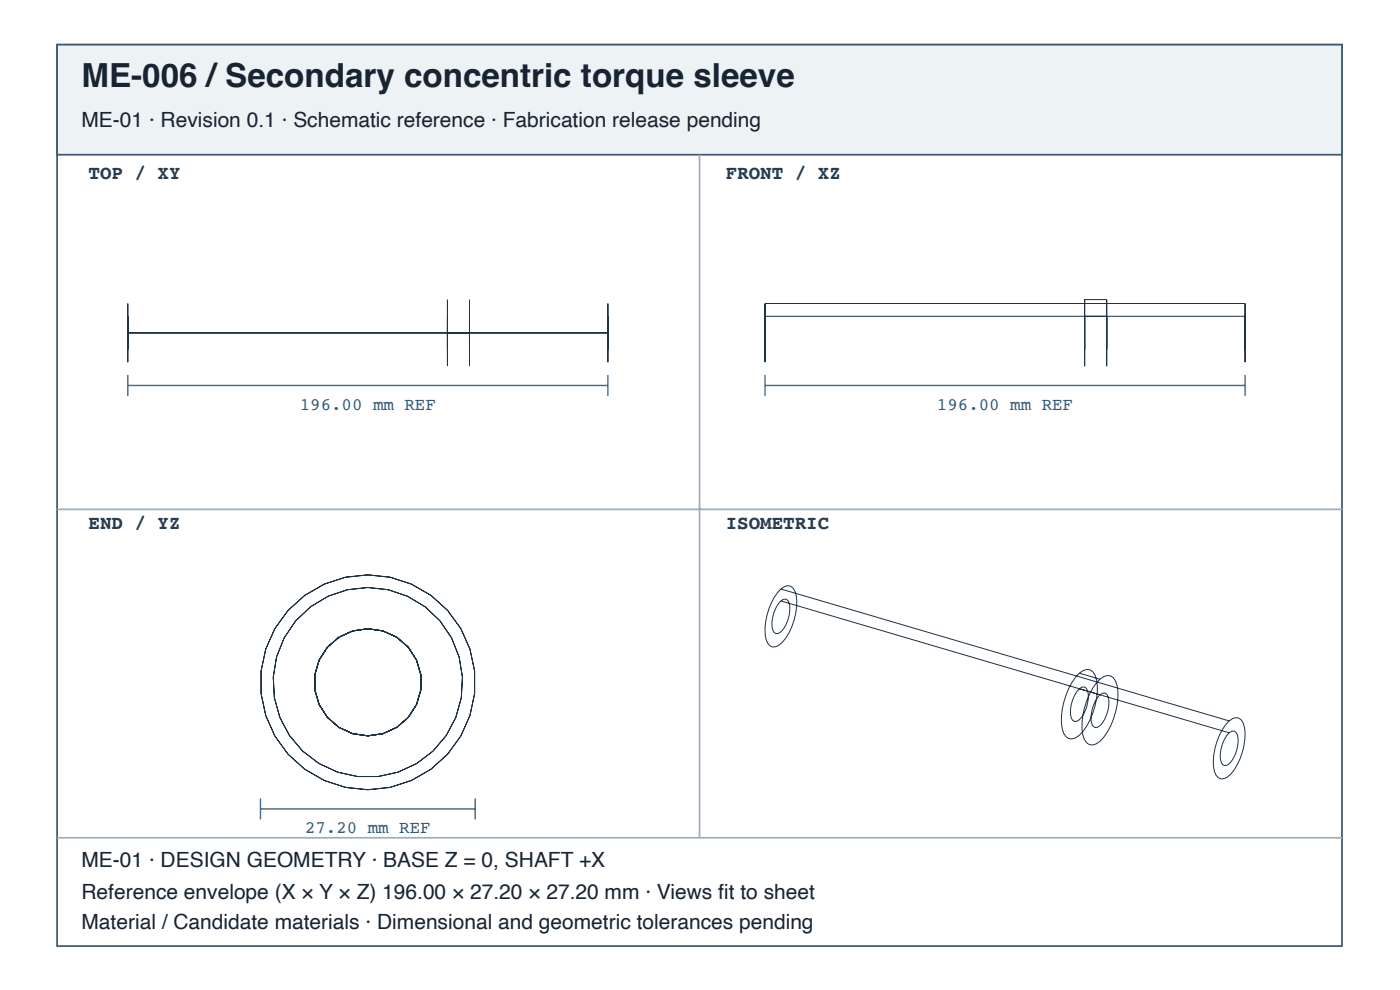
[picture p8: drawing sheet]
<svg xmlns="http://www.w3.org/2000/svg" width="297mm" height="210mm" viewBox="0 0 297 210" stroke-linecap="round" stroke-linejoin="round" font-family="sans-serif">
<defs><g id="words">
<text font-size="7" fill="#182431" x="17.3" y="18.4">ME-006 /Secondary concentric torque sleeve</text>
<g font-size="4.4" fill="#182431">
<text x="17.3" y="26.9">ME-01 · Revision 0.1 · Schematic reference · Fabrication release pending</text>
<text x="17.3" y="183.9">ME-01 · DESIGN GEOMETRY · BASE Z = 0, SHAFT +X</text>
<text x="17.3" y="190.6">Reference envelope (X × Y × Z) 196.00 × 27.20 × 27.20 mm · Views fi t to sheet</text>
<text x="17.3" y="196.9">Material / Candidate materials · Dimensional and geometric tolerances pending</text>
</g>
<g font-size="4.1" fill="#263d52">
<text x="18.8" y="38">TOP / XY</text>
<text x="154" y="38">FRONT / XZ</text>
<text x="18.8" y="112.1">END / YZ</text>
<text x="154" y="112.1">ISOMETRIC</text>
</g>
<g font-size="3.7" fill="#335b78">
<text x="63.6" y="86.9">196.00 mm REF</text>
<text x="198.8" y="86.9">196.00 mm REF</text>
<text x="64.7" y="176.7">27.20 mm REF</text>
</g>
</g></defs>
<path d="M12.1 9.5h272.6v191.1h-272.6z" fill="none" stroke="#405a70" stroke-width=".37"/>
<path d="M12.1 9.5h272.6v23.3h-272.6z" fill="#edf2f5"/>
<path d="M12.1 9.5h272.6v23.3h-272.6z" fill="none" stroke="#405a70" stroke-width=".37"/>
<path d="M148.4 32.8v144.8M12.1 108h272.6M12.1 177.6h272.6" fill="none" stroke="#9daebc" stroke-width=".37"/>
<g fill="none" stroke="#203246" stroke-width=".21">
<path d="M27.1 64.4v12.4zM27.1 67.1v7zM27.1 70.6h101.9M94.9 63.6v14zM94.9 67.1v7zM99.6 63.6v14zM99.6 67.1v7zM129 64.4v12.4zM129 67.1v7zM162.3 64.3v12.5zM162.3 67.1v7zM162.3 64.3h101.8"/>
<path d="M162.3 67.1h101.8M230.1 63.5v14.1zM230.1 67.1v7zM230.1 63.5h4.7M234.8 63.5v14.1zM234.8 67.1v7zM264.1 64.3v12.5zM264.1 67.1v7zM165.7 124.9a1.69 1.69 0 0 1 1.6-.7 1.69 1.69 0 0 1 1.4 1.2 12.2 12.2 0 0 1-3.4 11.4 1.66 1.66 0 0 1-1.8 .3 1.66 1.66 0 0 1-1-1.5 12.8 12.8 0 0 1 3.2-10.7zM165.7 127.4l.5-.3 .5-.1a2.18 2.18 0 0 1 .9 2.5 6.1 6.1 0 0 1-2.5 4.8h-.5a2.18 2.18 0 0 1-.8-2.4 7.5 7.5 0 0 1 1.9-4.5zM165.7 124.9l95.1 27.9M165.7 127.4l95.1 28"/>
<path d="M229 142.7a1.91 1.91 0 0 1 3.3 .4 12.6 12.6 0 0 1-1.1 9.6 8.1 8.1 0 0 1-3 3.7 1.7 1.7 0 0 1-2.5-.9 12.6 12.6 0 0 1 1-9.6l.7-1.2zM229 146l.5-.3 .5-.1a2.18 2.18 0 0 1 .9 2.5 6.1 6.1 0 0 1-2.4 4.8l-.5 .1a2.18 2.18 0 0 1-.9-2.5 7.5 7.5 0 0 1 1.9-4.5zM229 142.7l4.4 1.3M229 146l4.4 1.3M233.4 144a1.91 1.91 0 0 1 3.3 .4 12.6 12.6 0 0 1-1.1 9.5 8.1 8.1 0 0 1-3 3.8 1.7 1.7 0 0 1-2.6-.9 12.6 12.6 0 0 1 1.1-9.6l.7-1.3zM233.4 147.3l.5-.3 .5-.1a2.18 2.18 0 0 1 .8 2.5 6.1 6.1 0 0 1-2.4 4.8h-.5a2.18 2.18 0 0 1-.8-2.4 7.5 7.5 0 0 1 1.9-4.5zM260.8 152.8a1.69 1.69 0 0 1 1.6-.6 1.69 1.69 0 0 1 1.4 1.1 12.2 12.2 0 0 1-3.4 11.4 1.66 1.66 0 0 1-1.8 .3 1.66 1.66 0 0 1-1-1.5 12.8 12.8 0 0 1 3.2-10.7zM260.8 155.4l.5-.4h.5a2.18 2.18 0 0 1 .9 2.5 6.1 6.1 0 0 1-2.5 4.8h-.5a2.18 2.18 0 0 1-.8-2.5 7.5 7.5 0 0 1 1.9-4.4z"/>
<circle cx="78" cy="144.7" r="20.1"/>
<circle cx="78" cy="144.7" r="22.8"/>
<circle cx="78" cy="144.7" r="11.4"/>
</g>
<path d="M27.1 79.5v4.4M129 79.5v4.4M162.3 79.5v4.4M264.1 79.5v4.4M27.1 81.7h101.9M162.3 81.7h101.8M55.3 169.3v4.4M55.3 171.5h45.5M100.8 169.3v4.4" fill="none" stroke="#466b86" stroke-width=".3"/>
<use href="#words"/>
</svg>
